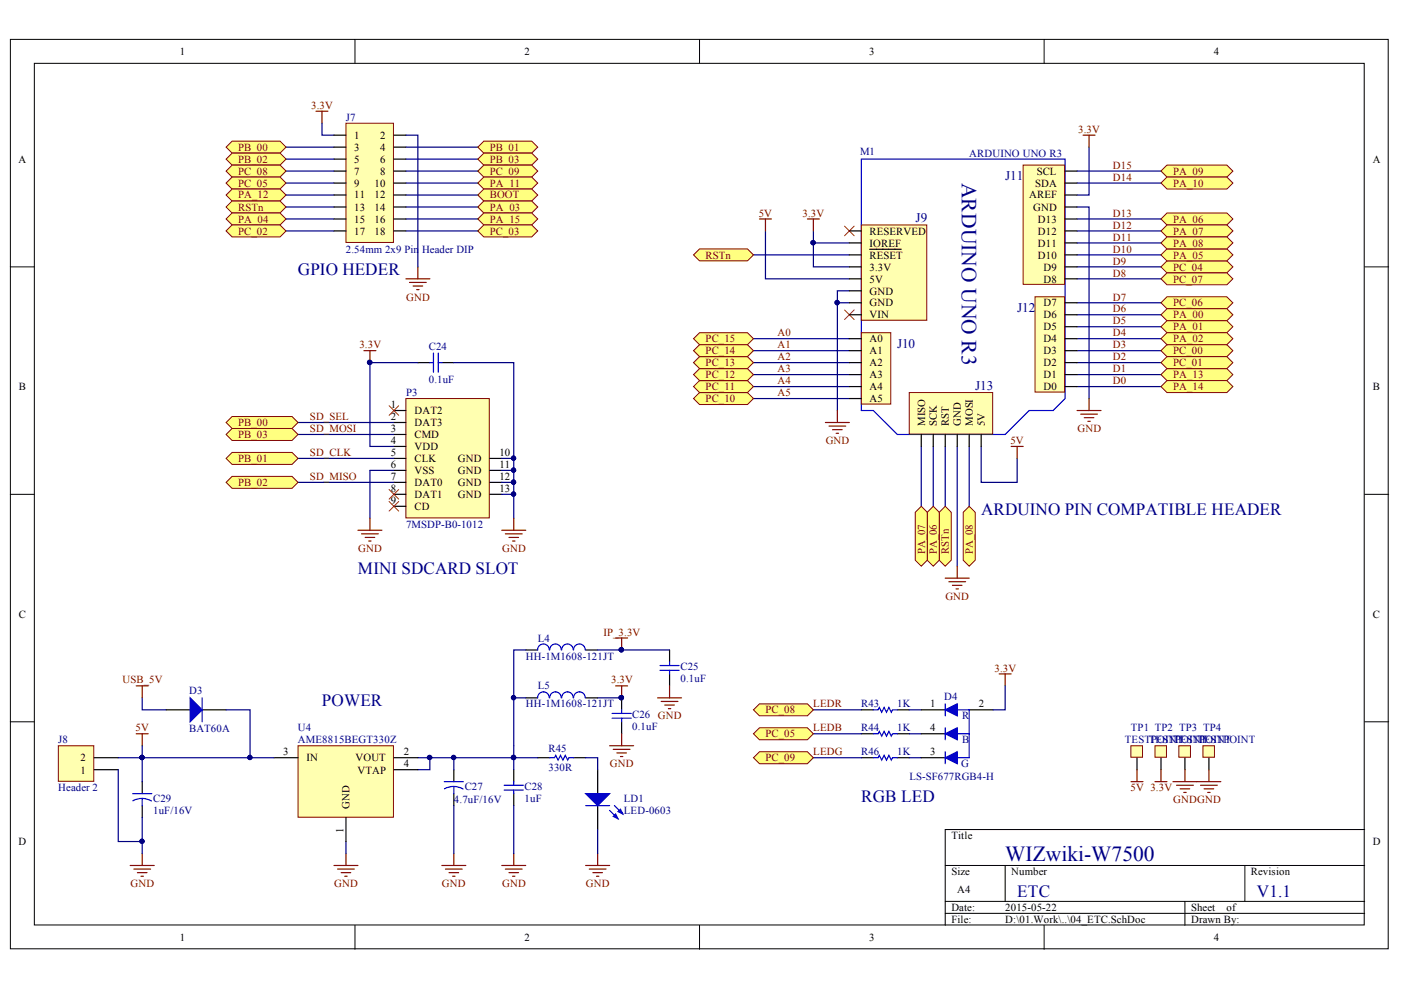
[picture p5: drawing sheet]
<svg xmlns="http://www.w3.org/2000/svg" width="297mm" height="210mm" viewBox="0 0 297 210" stroke-linecap="round" stroke-linejoin="round" font-family="sans-serif">
<defs><g id="words">
<g font-size="4.6" fill="#000080">
<text x="203.9" y="38.8" transform="rotate(90 203.9 38.8)">ARDUINO UNO R3</text>
<text x="213.1" y="182.5">WIZwiki-W7500</text>
</g>
<g font-size="3.6" fill="#000080">
<text x="63.2" y="58.3">GPIO HEDER</text>
<text x="208" y="109.1">ARDUINO PIN COMPATIBLE HEADER</text>
<text x="75.9" y="121.8">MINI SDCARD SLOT</text>
<text x="68.2" y="149.7">POWER</text>
<text x="182.6" y="170">RGB LED</text>
<text x="215.7" y="190.3">ETC</text>
<text x="266.5" y="190.3">V1.1</text>
</g>
<g font-size="2.8" fill="#000080">
<text x="213.1" y="38.2">J11</text>
<text x="194.1" y="47.1">J9</text>
<text x="215.7" y="66.2">J12</text>
<text x="190.2" y="73.8">J10</text>
<text x="206.8" y="82.6">J13</text>
</g>
<g font-size="2.3">
<text x="38.1" y="11.7">1</text>
<text x="111.2" y="11.7">2</text>
<text x="184.3" y="11.7">3</text>
<text x="257.4" y="11.7">4</text>
<text x="75.1" y="29.4">1</text>
<text x="80.6" y="29.4">2</text>
<text x="3.9" y="34.5">A</text>
<text x="75.1" y="31.9">3</text>
<text x="75.1" y="34.5">5</text>
<text x="80.6" y="31.9">4</text>
<text x="80.6" y="34.5">6</text>
<text x="291.1" y="34.5">A</text>
<text x="75.1" y="37">7</text>
<text x="75.1" y="39.5">9</text>
<text x="79.4" y="39.5">10</text>
<text x="80.6" y="37">8</text>
<text x="219.5" y="39.5">SDA</text>
<text x="219.8" y="37">SCL</text>
<text x="75.1" y="42.1">11</text>
<text x="75.1" y="44.7">13</text>
<text x="75.1" y="47.2">15</text>
<text x="79.4" y="42.1">12</text>
<text x="79.4" y="44.7">14</text>
<text x="79.4" y="47.2">16</text>
<text x="218.2" y="42.1">AREF</text>
<text x="219" y="44.7">GND</text>
<text x="220.1" y="47.2">D13</text>
<text x="75.1" y="49.8">17</text>
<text x="79.4" y="49.8">18</text>
<text x="184.4" y="49.8">RESERVED</text>
<text x="184.4" y="52.3">IOREF</text>
<text x="220.1" y="52.3">D11</text>
<text x="220.1" y="49.8">D12</text>
<text x="184.4" y="54.8">RESET</text>
<text x="184.4" y="57.4">3.3V</text>
<text x="184.4" y="59.9">5V</text>
<text x="220.1" y="54.8">D10</text>
<text x="221.2" y="59.9">D8</text>
<text x="221.2" y="57.4">D9</text>
<text x="184.4" y="62.4">GND</text>
<text x="184.4" y="65">GND</text>
<text x="221.2" y="65">D7</text>
<text x="184.4" y="67.5">VIN</text>
<text x="221.2" y="70.1">D5</text>
<text x="221.2" y="67.5">D6</text>
<text x="184.4" y="72.6">A0</text>
<text x="184.4" y="75.1">A1</text>
<text x="184.4" y="77.7">A2</text>
<text x="221.2" y="77.7">D2</text>
<text x="221.2" y="75.1">D3</text>
<text x="221.2" y="72.6">D4</text>
<text x="4" y="82.7">B</text>
<text x="184.4" y="80.2">A3</text>
<text x="184.4" y="82.7">A4</text>
<text x="221.2" y="82.7">D0</text>
<text x="221.2" y="80.2">D1</text>
<text x="291.1" y="82.7">B</text>
<text x="82.9" y="86.5">1</text>
<text x="82.9" y="89.1">2</text>
<text x="87.9" y="87.8">DAT2</text>
<text x="184.4" y="85.3">A5</text>
<text x="82.9" y="91.6">3</text>
<text x="82.9" y="94.1">4</text>
<text x="87.9" y="90.3">DAT3</text>
<text x="87.9" y="92.9">CMD</text>
<text x="87.9" y="95.4">VDD</text>
<text x="196.1" y="90.3" transform="rotate(-90 196.1 90.3)">MISO</text>
<text x="198.7" y="90.3" transform="rotate(-90 198.7 90.3)">SCK</text>
<text x="201.2" y="90.3" transform="rotate(-90 201.2 90.3)">RST</text>
<text x="203.7" y="90.3" transform="rotate(-90 203.7 90.3)">GND</text>
<text x="206.3" y="90.3" transform="rotate(-90 206.3 90.3)">MOSI</text>
<text x="208.8" y="90.3" transform="rotate(-90 208.8 90.3)">5V</text>
<text x="82.9" y="96.7">5</text>
<text x="82.9" y="99.2">6</text>
<text x="82.9" y="101.7">7</text>
<text x="87.9" y="97.9">CLK</text>
<text x="87.9" y="100.5">VSS</text>
<text x="97.1" y="97.9">GND</text>
<text x="97.1" y="100.5">GND</text>
<text x="105.9" y="96.7">10</text>
<text x="105.9" y="99.2">11</text>
<text x="105.9" y="101.7">12</text>
<text x="82.9" y="104.4">8</text>
<text x="82.9" y="106.9">9</text>
<text x="87.9" y="103">DAT0</text>
<text x="87.9" y="105.6">DAT1</text>
<text x="97.1" y="103">GND</text>
<text x="97.1" y="105.6">GND</text>
<text x="105.9" y="104.4">13</text>
<text x="87.9" y="108.2">CD</text>
<text x="4" y="131">C</text>
<text x="291.1" y="131">C</text>
<text x="197.2" y="150">1</text>
<text x="207.5" y="150">2</text>
<text x="197.2" y="155.1">4</text>
<text x="17.1" y="161.4">2</text>
<text x="60" y="160.1">3</text>
<text x="65" y="161.4">IN</text>
<text x="75.4" y="161.4">VOUT</text>
<text x="85.6" y="160.1">2</text>
<text x="197.2" y="160.1">3</text>
<text x="17.1" y="164">1</text>
<text x="75.8" y="164">VTAP</text>
<text x="85.6" y="162.7">4</text>
<text x="74.1" y="171.6" transform="rotate(-90 74.1 171.6)">GND</text>
<text x="3.9" y="179.2">D</text>
<text x="72.8" y="176.5" transform="rotate(-90 72.8 176.5)">1</text>
<text x="201.7" y="177.9">Title</text>
<text x="291.1" y="179.2">D</text>
<text x="201.7" y="185.6">Size</text>
<text x="214.4" y="185.6">Number</text>
<text x="265.2" y="185.6">Revision</text>
<text x="203" y="189.4">A4</text>
<text x="201.7" y="193.2">Date:</text>
<text x="201.7" y="195.7">File:</text>
<text x="213.1" y="193.2">2015-05-22</text>
<text x="213.1" y="195.7">D:\01.Work\..\04_ETC.SchDoc</text>
<text x="252.5" y="193.2">Sheet</text>
<text x="252.5" y="195.7">Drawn By:</text>
<text x="260.1" y="193.2">of</text>
<text x="38.1" y="199.5">1</text>
<text x="111.2" y="199.5">2</text>
<text x="184.3" y="199.5">3</text>
<text x="257.4" y="199.5">4</text>
</g>
<g font-size="2.3" fill="#800000">
<text x="66" y="23.1">3.3V</text>
<text x="228.6" y="28.1">3.3V</text>
<text x="50.5" y="31.9">PB_00</text>
<text x="50.5" y="34.5">PB_02</text>
<text x="103.9" y="31.9">PB_01</text>
<text x="103.9" y="34.5">PB_03</text>
<text x="236" y="35.7">D15</text>
<text x="50.5" y="37">PC_08</text>
<text x="50.5" y="39.5">PC_05</text>
<text x="103.9" y="37">PC_09</text>
<text x="103.9" y="39.5">PA_11</text>
<text x="236" y="38.3">D14</text>
<text x="248.7" y="37">PA_09</text>
<text x="248.7" y="39.5">PA_10</text>
<text x="50.5" y="42.1">PA_12</text>
<text x="50.5" y="44.7">RSTn</text>
<text x="50.5" y="47.2">PA_04</text>
<text x="103.9" y="42.1">BOOT</text>
<text x="103.9" y="44.7">PA_03</text>
<text x="103.9" y="47.2">PA_15</text>
<text x="160.9" y="46">5V</text>
<text x="170.2" y="46">3.3V</text>
<text x="236" y="46">D13</text>
<text x="248.7" y="47.2">PA_06</text>
<text x="50.5" y="49.8">PC_02</text>
<text x="103.9" y="49.8">PC_03</text>
<text x="236" y="53.6">D10</text>
<text x="236" y="51">D11</text>
<text x="236" y="48.5">D12</text>
<text x="248.7" y="49.8">PA_07</text>
<text x="248.7" y="52.3">PA_08</text>
<text x="149.6" y="54.8">RSTn</text>
<text x="236" y="58.6">D8</text>
<text x="236" y="56.1">D9</text>
<text x="248.7" y="57.4">PC_04</text>
<text x="248.7" y="59.9">PC_07</text>
<text x="248.7" y="54.8">PA_05</text>
<text x="86.1" y="63.7">GND</text>
<text x="236" y="63.7">D7</text>
<text x="248.7" y="65">PC_06</text>
<text x="164.8" y="71.3">A0</text>
<text x="236" y="71.3">D4</text>
<text x="236" y="68.8">D5</text>
<text x="236" y="66.2">D6</text>
<text x="248.7" y="67.5">PA_00</text>
<text x="248.7" y="70.1">PA_01</text>
<text x="76.2" y="73.9">3.3V</text>
<text x="149.6" y="77.7">PC_13</text>
<text x="149.6" y="75.1">PC_14</text>
<text x="149.6" y="72.6">PC_15</text>
<text x="164.8" y="76.4">A2</text>
<text x="164.8" y="73.9">A1</text>
<text x="236" y="76.4">D2</text>
<text x="236" y="73.9">D3</text>
<text x="248.7" y="75.1">PC_00</text>
<text x="248.7" y="77.7">PC_01</text>
<text x="248.7" y="72.6">PA_02</text>
<text x="149.6" y="82.7">PC_11</text>
<text x="149.6" y="80.2">PC_12</text>
<text x="164.8" y="84">A5</text>
<text x="164.8" y="81.5">A4</text>
<text x="164.8" y="78.9">A3</text>
<text x="236" y="81.5">D0</text>
<text x="236" y="78.9">D1</text>
<text x="248.7" y="80.2">PA_13</text>
<text x="248.7" y="82.7">PA_14</text>
<text x="65.7" y="89.1">SD_SEL</text>
<text x="149.6" y="85.3">PC_10</text>
<text x="50.5" y="90.3">PB_00</text>
<text x="50.5" y="92.9">PB_03</text>
<text x="65.7" y="91.6">SD_MOSI</text>
<text x="175.1" y="94.1">GND</text>
<text x="214.2" y="94.1">5V</text>
<text x="228.4" y="91.6">GND</text>
<text x="50.5" y="97.9">PB_01</text>
<text x="65.7" y="96.7">SD_CLK</text>
<text x="65.7" y="101.7">SD_MISO</text>
<text x="50.5" y="103">PB_02</text>
<text x="75.9" y="117">GND</text>
<text x="106.5" y="117">GND</text>
<text x="196.1" y="117.5" transform="rotate(-90 196.1 117.5)">PA_07</text>
<text x="198.7" y="117.5" transform="rotate(-90 198.7 117.5)">PA_06</text>
<text x="201.2" y="117.5" transform="rotate(-90 201.2 117.5)">RSTn</text>
<text x="206.3" y="117.5" transform="rotate(-90 206.3 117.5)">PA_08</text>
<text x="200.4" y="127.2">GND</text>
<text x="128" y="134.8">IP_3.3V</text>
<text x="210.8" y="142.4">3.3V</text>
<text x="26" y="144.9">USB_5V</text>
<text x="129.6" y="144.9">3.3V</text>
<text x="172.4" y="150">LEDR</text>
<text x="28.8" y="155.1">5V</text>
<text x="162.3" y="151.2">PC_08</text>
<text x="172.4" y="155.1">LEDB</text>
<text x="162.3" y="156.3">PC_05</text>
<text x="162.3" y="161.4">PC_09</text>
<text x="172.4" y="160.1">LEDG</text>
<text x="129.3" y="162.7">GND</text>
<text x="239.7" y="167.8">5V 3.3V</text>
<text x="248.7" y="170.3">GNDGND</text>
<text x="27.7" y="188.1">GND</text>
<text x="70.9" y="188.1">GND</text>
<text x="93.7" y="188.1">GND</text>
<text x="106.5" y="188.1">GND</text>
<text x="124.2" y="188.1">GND</text>
</g>
<g font-size="2.3" fill="#000080">
<text x="73.3" y="25.6">J7</text>
<text x="182.3" y="33">M1</text>
<text x="205.5" y="33.2">ARDUINO UNO R3</text>
<text x="73.3" y="53.6">2.54mm 2x9 Pin</text>
<text x="89.5" y="53.6">Header DIP</text>
<text x="90.9" y="74.1">C24</text>
<text x="86.1" y="84">P3</text>
<text x="90.9" y="81.2">0.1uF</text>
<text x="86.1" y="112">7MSDP-B0-1012</text>
<text x="114" y="136">L4</text>
<text x="111.5" y="139.8">HH-1M1608-121JT</text>
<text x="144.3" y="142.1">C25</text>
<text x="40.1" y="147.2">D3</text>
<text x="111.5" y="150">HH-1M1608-121JT</text>
<text x="114" y="146.2">L5</text>
<text x="144.3" y="144.7">0.1uF</text>
<text x="182.6" y="150">R43</text>
<text x="190.2" y="150">1K</text>
<text x="200.2" y="148.5">D4</text>
<text x="40.1" y="155.3">BAT60A</text>
<text x="63.2" y="155.1">U4</text>
<text x="134" y="152.3">C26 GND</text>
<text x="134" y="154.8">0.1uF</text>
<text x="182.6" y="155.1">R44</text>
<text x="190.2" y="155.1">1K</text>
<text x="204" y="152.5">R</text>
<text x="239.8" y="155.1">TP1 TP2 TP3 TP4</text>
<text x="12.3" y="157.6">J8</text>
<text x="63.2" y="157.6">AME8815BEGT330Z</text>
<text x="116.3" y="159.4">R45</text>
<text x="182.6" y="160.1">R46</text>
<text x="190.2" y="160.1">1K</text>
<text x="204" y="157.6">B</text>
<text x="238.5" y="157.6">TESTTPOINPOINPOINT</text>
<text x="245" y="157.6">ESTTTESTTTESTPOINT</text>
<text x="12.3" y="167.8">Header 2</text>
<text x="98.5" y="167.6">C27</text>
<text x="111.2" y="167.6">C28</text>
<text x="116.3" y="163.5">330R</text>
<text x="192.8" y="165.3">LS-SF677RGB4-H</text>
<text x="203.8" y="162.7">G</text>
<text x="32.5" y="170.1">C29</text>
<text x="32.5" y="172.6">1uF/16V</text>
<text x="96.2" y="170.3">4.7uF/16V</text>
<text x="111.2" y="170.1">1uF</text>
<text x="132.3" y="170.1">LD1</text>
<text x="132.3" y="172.6">LED-0603</text>
</g>
</g></defs>
<g fill="#fff" stroke="#000" stroke-width=".21">
<path d="M2.2 8.4h292.1v192.8h-292.1z"/>
<path d="M7.3 13.4h281.9v182.7h-281.9z"/>
</g>
<g fill="none" stroke="#000" stroke-width=".21">
<path d="M75.3 8.4v5M148.3 8.4v5M221.4 8.4v5M2.2 56.6h5.1M289.3 56.6h5.1M2.2 104.8h5.1M289.3 104.8h5.1M2.2 153h5.1M289.3 153h5.1M289.3 175.9h-88.9v20.3M75.3 196.2v5.1M148.3 196.2v5.1"/>
<path d="M200.4 183.5h88.9M200.4 191.1h88.9M200.4 193.7h88.9M213.1 183.5v7.6M221.4 196.2v5.1M251.2 191.1v5.1M263.9 183.5v7.6"/>
</g>
<g fill="none" stroke="#000080" stroke-width=".25">
<path d="M228.4 38.8h17.7M228.4 36.3h17.7M230.9 31.2v10.2h-2.5M159.7 54h20.4M162.3 49v10.1h17.8M172.5 49v2.5h7.6M172.5 51.5v5.1h7.6M228.4 43.9h2.5v40.6M228.4 54h17.7M228.4 59.1h17.7M228.4 56.6h17.7M228.4 51.5h17.7"/>
<path d="M228.4 49h17.7M228.4 46.4h17.7M159.7 71.8h20.4M159.7 74.3h20.4M159.7 76.9h20.4M159.7 79.4h20.4M177.5 64.2h2.6M180.1 61.7h-2.6v25.3M228.4 64.2h17.7M228.4 71.8h17.7M228.4 74.3h17.7M228.4 76.9h17.7"/>
<path d="M228.4 79.4h17.7M228.4 69.3h17.7M228.4 66.7h17.7M159.7 82h20.4M159.7 84.5h20.4M195.3 94.7v12.6M197.9 94.7v12.6M200.4 94.7v12.6M202.9 94.7v25.3M205.5 94.7v12.6M208 94.7v7.6h7.7v-5.1M228.4 82h17.7"/>
</g>
<g fill="#000080" stroke="#000080" stroke-width=".21">
<circle cx="172.4" cy="51.5" r=".46"/>
<circle cx="177.5" cy="64.2" r=".46"/>
</g>
<g fill="none" stroke="#800000" stroke-width=".25">
<path d="M229.6 28.7h2.6M230.9 28.7v2.5M161 46.4h2.6M162.3 46.4v2.6M171.2 46.4h2.5M172.5 46.4v2.6M175 89.6h5.1M175.8 90.3h3.5M176.5 91.1h2.1M177.3 91.9h.5M177.5 87v2.6M214.4 94.7h2.5"/>
<path d="M215.7 94.7v2.5M228.4 87h5M229.1 87.8h3.6M229.9 88.6h2M230.6 89.3h.6M230.9 84.5v2.5"/>
</g>
<g fill="#ffff80" stroke="#800000" stroke-width=".21">
<path d="M147 84.5l1.3-1.3h10.2l1.2 1.3-1.2 1.3h-10.2z" fill-rule="evenodd"/>
<path d="M147 82l1.3-1.3h10.2l1.2 1.3-1.2 1.2h-10.2z" fill-rule="evenodd"/>
<path d="M147 79.4l1.3-1.2h10.2l1.2 1.2-1.2 1.3h-10.2z" fill-rule="evenodd"/>
<path d="M147 76.9l1.3-1.3h10.2l1.2 1.3-1.2 1.3h-10.2z" fill-rule="evenodd"/>
<path d="M147 74.3l1.3-1.2h10.2l1.2 1.2-1.2 1.3h-10.2z" fill-rule="evenodd"/>
<path d="M147 71.8l1.3-1.3h10.2l1.2 1.3-1.2 1.3h-10.2z" fill-rule="evenodd"/>
<path d="M147 54l1.3-1.2h10.2l1.2 1.2-1.2 1.3h-10.2z" fill-rule="evenodd"/>
<path d="M199.1 108.6l1.3-1.3 1.3 1.3v10.2l-1.3 1.2-1.3-1.2z" fill-rule="evenodd"/>
</g>
<path d="M200.4 122.6h5.1M201.2 123.3h3.5M201.9 124.1h2.1M202.7 124.9h.5M202.9 120v2.6" fill="none" stroke="#800000" stroke-width=".25"/>
<g fill="#ffff80" stroke="#800000" stroke-width=".21">
<path d="M196.6 108.6l1.3-1.3 1.2 1.3v10.2l-1.2 1.2-1.3-1.2z" fill-rule="evenodd"/>
<path d="M204.2 108.6l1.3-1.3 1.3 1.3v10.2l-1.3 1.2-1.3-1.2z" fill-rule="evenodd"/>
<path d="M194.1 108.6l1.2-1.3 1.3 1.3v10.2l-1.3 1.2-1.2-1.2z" fill-rule="evenodd"/>
<path d="M246.1 79.4l1.3-1.2h12.7l1.3 1.2-1.3 1.3h-12.7z" fill-rule="evenodd"/>
<path d="M246.1 82l1.3-1.3h12.7l1.3 1.3-1.3 1.2h-12.7z" fill-rule="evenodd"/>
<path d="M246.1 74.3l1.3-1.2h12.7l1.3 1.2-1.3 1.3h-12.7z" fill-rule="evenodd"/>
<path d="M246.1 76.9l1.3-1.3h12.7l1.3 1.3-1.3 1.3h-12.7z" fill-rule="evenodd"/>
<path d="M246.1 56.6l1.3-1.3h12.7l1.3 1.3-1.3 1.2h-12.7z" fill-rule="evenodd"/>
<path d="M246.1 59.1l1.3-1.3h12.7l1.3 1.3-1.3 1.3h-12.7z" fill-rule="evenodd"/>
<path d="M246.1 64.2l1.3-1.3h12.7l1.3 1.3-1.3 1.3h-12.7z" fill-rule="evenodd"/>
<path d="M246.1 66.7l1.3-1.2h12.7l1.3 1.2-1.3 1.3h-12.7z" fill-rule="evenodd"/>
<path d="M246.1 69.3l1.3-1.3h12.7l1.3 1.3-1.3 1.2h-12.7z" fill-rule="evenodd"/>
<path d="M246.1 71.8l1.3-1.3h12.7l1.3 1.3-1.3 1.3h-12.7z" fill-rule="evenodd"/>
<path d="M246.1 54l1.3-1.2h12.7l1.3 1.2-1.3 1.3h-12.7z" fill-rule="evenodd"/>
<path d="M246.1 46.4l1.3-1.2h12.7l1.3 1.2-1.3 1.3h-12.7z" fill-rule="evenodd"/>
<path d="M246.1 49l1.3-1.3h12.7l1.3 1.3-1.3 1.2h-12.7z" fill-rule="evenodd"/>
<path d="M246.1 51.5l1.3-1.3h12.7l1.3 1.3-1.3 1.3h-12.7z" fill-rule="evenodd"/>
<path d="M246.1 36.3l1.3-1.3h12.7l1.3 1.3-1.3 1.2h-12.7z" fill-rule="evenodd"/>
<path d="M246.1 38.8l1.3-1.3h12.7l1.3 1.3-1.3 1.3h-12.7z" fill-rule="evenodd"/>
</g>
<path d="M179.1 48l2 2M181.1 48l-2 2M179.1 65.7l2 2M181.1 65.7l-2 2" fill="none" stroke="#f00" stroke-width=".21"/>
<path d="M30.2 165.7v2.6M30.2 170.8v2.5M96.2 163.2v2.5M96.2 168.3v2.5" fill="none" stroke="#000" stroke-width=".25"/>
<path d="M28.1 168.3h4.1M30.2 169.3l1.2 .2 .7 .3M30.2 169.3l-.9 .1-1.1 .4M30.2 169.3v1.5M94.2 165.7h4.1M96.2 166.7l.8 .1 1.2 .5M96.2 166.7l-1.2 .2-.8 .3M96.2 166.7v1.6" fill="none" stroke="#00f" stroke-width=".25"/>
<path d="M30.2 158.1v7.6M30.2 173.3v7.7M73.4 178.4v2.6M88.6 160.7h7.6v2.5M91.1 160.7v2.5h-2.5M96.2 170.8v10.2" fill="none" stroke="#000080" stroke-width=".25"/>
<g fill="#000080" stroke="#000080" stroke-width=".21">
<circle cx="30.1" cy="160.6" r=".46"/>
<circle cx="91.1" cy="160.6" r=".46"/>
<circle cx="96.2" cy="160.6" r=".46"/>
<circle cx="30.1" cy="178.4" r=".46"/>
</g>
<g fill="none" stroke="#800000" stroke-width=".25">
<path d="M28.9 155.6h2.5M30.2 155.6v2.5M27.6 183.5h5.1M28.4 184.3h3.5M29.1 185h2.1M29.9 185.8h.5M30.2 181v2.5M70.8 183.5h5.1M71.6 184.3h3.5M72.3 185h2.1M73.1 185.8h.5M73.4 181v2.5"/>
<path d="M93.7 183.5h5.1M94.4 184.3h3.6M95.2 185h2M96 185.8h.5M96.2 181v2.5"/>
</g>
<path d="M63.2 158.1h20.2v15.2h-20.2z" fill="#ffffb0" stroke="#800000" stroke-width=".21"/>
<path d="M58.1 160.7h5.1M73.4 173.3v5.1M83.5 160.7h5.1M83.5 163.2h5.1M108.9 163.2v2.5M108.9 168.3v2.5M114 160.7h2.5M121.6 160.7h2.6M126.7 163.2v5.1M126.7 170.8v5.1M246.1 160.7v2.5" fill="none" stroke="#000" stroke-width=".25"/>
<path d="M106.9 166.5h4.1M106.9 167.5h4.1M108.9 165.7v.8M108.9 167.5v.8M116.5 160.7h1.1l.2-.6 .5 1.1 .5-1.1 .5 1.1 .6-1.1 .5 1.1 .2-.5h1M124.2 170.8h5.1M129.3 171.8l1.7 1.8M130.3 170.8l1.8 1.8" fill="none" stroke="#00f" stroke-width=".25"/>
<g fill="#00f" stroke="#00f" stroke-width=".25">
<path d="M124.2 168.3h5.1l-2.6 2.5z"/>
<path d="M130 173.1l.5-.5 .5 1z"/>
<path d="M131 172.1l.5-.5 .6 1z"/>
</g>
<path d="M30.2 148v2.5h5M108.9 158.1v5.1M96.2 160.7h17.8M108.9 170.8v10.2M124.2 160.7h2.5v2.5M126.7 175.9v5.1" fill="none" stroke="#000080" stroke-width=".25"/>
<g fill="#000080" stroke="#000080" stroke-width=".21">
<circle cx="108.9" cy="160.6" r=".46"/>
<circle cx="131.7" cy="147.9" r=".46"/>
<circle cx="96.2" cy="160.6" r=".46"/>
</g>
<g fill="none" stroke="#800000" stroke-width=".25">
<path d="M28.9 145.4h2.5M30.2 145.4v2.6M130.5 145.4h2.6M131.8 145.4v2.6M106.4 183.5h5.1M107.1 184.3h3.6M107.9 185h2M108.7 185.8h.5M108.9 181v2.5M124.2 183.5h5.1M124.9 184.3h3.6M125.7 185h2"/>
<path d="M126.5 185.8h.5M126.7 181v2.5"/>
</g>
<path d="M244.9 158.1h2.4v2.5h-2.4z" fill="#ffffb0" stroke="#800000" stroke-width=".21"/>
<path d="M251.2 160.7v2.5" fill="none" stroke="#000" stroke-width=".25"/>
<path d="M249.9 158.1h2.5v2.5h-2.5z" fill="#ffffb0" stroke="#800000" stroke-width=".21"/>
<path d="M256.3 160.7v2.5" fill="none" stroke="#000" stroke-width=".25"/>
<path d="M255 158.1h2.5v2.5h-2.5z" fill="#ffffb0" stroke="#800000" stroke-width=".21"/>
<path d="M241.1 160.7v2.5" fill="none" stroke="#000" stroke-width=".25"/>
<path d="M239.8 158.1h2.4v2.5h-2.4z" fill="#ffffb0" stroke="#800000" stroke-width=".21"/>
<g fill="none" stroke="#800000" stroke-width=".25">
<path d="M130.5 135.3h2.6M131.8 135.3v2.5M129.3 158.1h5M130 158.9h3.6M130.8 159.6h2M131.8 155.6v2.5M139.4 148h5.1M140.2 148.7h3.5M140.9 149.5h2.1M141.7 150.2h.5M142 145.4v2.6M131.5 160.4h.6"/>
<path d="M239.8 165.7h2.5M241.1 163.2v2.5M244.9 165.7h2.5M246.1 163.2v2.5M248.7 165.7h10.2M249.5 166.5h3.5M250.2 167.3h2M251 168h.5M251.2 163.2v2.5M254.5 166.5h3.6M255.3 167.3h2M256.1 168h.5"/>
<path d="M256.3 163.2v2.5"/>
</g>
<path d="M111.5 137.8h2.5M124.2 137.8h2.5M142 137.8v2.5M111.5 148h2.5M124.2 148h2.5M131.8 148v2.5M131.8 153v2.6M142 142.9v2.5" fill="none" stroke="#000" stroke-width=".25"/>
<g fill="none" stroke="#00f" stroke-width=".25">
<path d="M116.4 137.8a1.23 1.23 0 0 0-1.2-1.3 1.23 1.23 0 0 0-1.2 1.3M119 137.8a1.22 1.22 0 0 0-1.2-1.3 1.22 1.22 0 0 0-1.2 1.3M121.5 137.8a1.22 1.22 0 0 0-1.2-1.3 1.22 1.22 0 0 0-1.2 1.3M124.1 137.8a1.23 1.23 0 0 0-1.3-1.3 1.23 1.23 0 0 0-1.2 1.3M116.4 148a1.23 1.23 0 0 0-1.2-1.3 1.23 1.23 0 0 0-1.2 1.3M119 148a1.22 1.22 0 0 0-1.2-1.3 1.22 1.22 0 0 0-1.2 1.3M121.5 148a1.22 1.22 0 0 0-1.2-1.3 1.22 1.22 0 0 0-1.2 1.3M124.1 148a1.23 1.23 0 0 0-1.3-1.3 1.23 1.23 0 0 0-1.2 1.3M129.8 151.3h4M129.8 152.3h4M131.8 150.5v.8M131.8 152.3v.7"/>
<path d="M139.9 141.1h4.1M139.9 142.1h4.1M142 140.3v.8M142 142.1v.8"/>
</g>
<path d="M111.5 137.8h-2.6v10.2M126.7 137.8h15.3M111.5 148h-2.6v10.1M126.7 148h5.1" fill="none" stroke="#000080" stroke-width=".25"/>
<g fill="#000080" stroke="#000080" stroke-width=".21">
<circle cx="108.9" cy="147.9" r=".46"/>
<circle cx="131.7" cy="147.9" r=".46"/>
<circle cx="131.7" cy="137.8" r=".46"/>
</g>
<path d="M86.1 84.5h17.6v25.3h-17.6z" fill="#ffffb0" stroke="#800000" stroke-width=".21"/>
<g fill="none" stroke="#000" stroke-width=".25">
<path d="M88.6 76.9h2.5M93.7 76.9h2.5M83.5 87h2.6M83.5 89.6h2.6M83.5 92.1h2.6M83.5 94.7h2.6M83.5 97.2h2.6M83.5 99.7h2.6M103.8 97.2h2.6M103.8 99.7h2.6M83.5 102.3h2.6M83.5 104.8h2.6"/>
<path d="M83.5 107.3h2.6M103.8 102.3h2.6M103.8 104.8h2.6"/>
</g>
<path d="M88.6 76.9h-10.2v17.8h5.1M96.2 76.9h12.7v20.3M63.2 89.6h20.3M63.2 92.1h20.3M63.2 97.2h20.3M83.5 99.7h-5.1v10.2M106.4 97.2h2.5v12.7M106.4 99.7h2.5M63.2 102.3h20.3M106.4 104.8h2.5M106.4 102.3h2.5" fill="none" stroke="#000080" stroke-width=".25"/>
<g fill="#000080" stroke="#000080" stroke-width=".21">
<circle cx="108.9" cy="97.1" r=".46"/>
<circle cx="108.9" cy="99.7" r=".46"/>
<circle cx="108.9" cy="102.2" r=".46"/>
<circle cx="108.9" cy="104.8" r=".46"/>
<circle cx="78.4" cy="76.8" r=".46"/>
</g>
<path d="M77.2 74.3h2.5M78.4 74.3v2.6M75.9 112.4h5.1M76.7 113.2h3.5M77.4 113.9h2M78.2 114.7h.5M78.4 109.9v2.5M106.4 112.4h5.1M107.1 113.2h3.6M107.9 113.9h2M108.7 114.7h.5M108.9 109.9v2.5" fill="none" stroke="#800000" stroke-width=".25"/>
<path d="M91.1 76.9h.8M91.9 74.9v4M92.9 74.9v4M92.9 76.9h.8" fill="none" stroke="#00f" stroke-width=".25"/>
<path d="M82.5 86l2 2.1M84.5 86l-2 2.1M82.5 103.8l2 2M82.5 106.3l2 2.1M84.5 103.8l-2 2M84.5 106.3l-2 2.1" fill="none" stroke="#f00" stroke-width=".21"/>
<g fill="#ffff80" stroke="#800000" stroke-width=".21">
<path d="M47.9 89.6l1.3-1.3h12.7l1.3 1.3-1.3 1.2h-12.7z" fill-rule="evenodd"/>
<path d="M47.9 92.1l1.3-1.3h12.7l1.3 1.3-1.3 1.3h-12.7z" fill-rule="evenodd"/>
<path d="M47.9 97.2l1.3-1.3h12.7l1.3 1.3-1.3 1.3h-12.7z" fill-rule="evenodd"/>
<path d="M47.9 102.3l1.3-1.3h12.7l1.3 1.3-1.3 1.2h-12.7z" fill-rule="evenodd"/>
</g>
<path d="M182.6 33.7h43.2v50.8l-2.5 2.5h-5.1l-5.1 5.1h-22.9l-5-5.1h-2.6z" fill="none" stroke="#00f" stroke-width=".25"/>
<g fill="#ffffb0" stroke="#800000" stroke-width=".21">
<path d="M182.6 47.7h13.9v20.2h-13.9z"/>
<path d="M182.6 70.5h6.3v15.2h-6.3z"/>
</g>
<g fill="none" stroke="#000" stroke-width=".25">
<path d="M180.1 49h2.5M180.1 51.5h2.5M180.1 54h2.5M180.1 56.6h2.5M180.1 59.1h2.5M184.4 52.8h6.7M180.1 61.7h2.5M180.1 64.2h2.5M180.1 66.7h2.5M180.1 71.8h2.5M180.1 74.3h2.5M180.1 76.9h2.5"/>
<path d="M180.1 79.4h2.5M180.1 82h2.5M180.1 84.5h2.5"/>
</g>
<g fill="#ffffb0" stroke="#800000" stroke-width=".21">
<path d="M192.8 83.2h17.7v8.8h-17.7z"/>
<path d="M219.4 62.9h6.3v20.2h-6.3z"/>
<path d="M216.9 35h8.8v25.3h-8.8z"/>
</g>
<g fill="none" stroke="#000" stroke-width=".25">
<path d="M225.8 38.8h2.6M225.8 36.3h2.6M225.8 59.1h2.6M225.8 56.6h2.6M225.8 54h2.6M225.8 51.5h2.6M225.8 49h2.6M225.8 46.4h2.6M225.8 43.9h2.6M225.8 41.4h2.6M225.8 79.4h2.6M225.8 76.9h2.6"/>
<path d="M225.8 74.3h2.6M225.8 71.8h2.6M225.8 69.3h2.6M225.8 66.7h2.6M225.8 64.2h2.6M195.3 92.1v2.6M197.9 92.1v2.6M200.4 92.1v2.6M202.9 92.1v2.6M205.5 92.1v2.6M208 92.1v2.6M225.8 82h2.6"/>
</g>
<path d="M67 23.6h2.5M68.3 23.6v2.5M86.1 59.1h5M86.8 59.9h3.6M88.6 56.6v2.5M87.6 60.6h2M88.3 61.4h.6" fill="none" stroke="#800000" stroke-width=".25"/>
<g fill="none" stroke="#000080" stroke-width=".25">
<path d="M60.6 31.2h10.2M60.6 33.7h10.2M60.6 36.3h10.2M60.6 38.8h10.2M68.3 26.1v2.6h2.5M86.1 28.7h2.5v27.9M86.1 31.2h15.2M86.1 33.7h15.2M86.1 36.3h15.2M86.1 38.8h15.2M60.6 41.4h10.2M60.6 43.9h10.2"/>
<path d="M60.6 46.4h10.2M60.6 49h10.2M86.1 41.4h15.2M86.1 43.9h15.2M86.1 46.4h15.2M86.1 49h15.2"/>
</g>
<g fill="#ffff80" stroke="#800000" stroke-width=".21">
<path d="M47.9 31.2l1.3-1.3h10.2l1.2 1.3-1.2 1.3h-10.2z" fill-rule="evenodd"/>
<path d="M47.9 33.7l1.3-1.2h10.2l1.2 1.2-1.2 1.3h-10.2z" fill-rule="evenodd"/>
<path d="M47.9 36.3l1.3-1.3h10.2l1.2 1.3-1.2 1.2h-10.2z" fill-rule="evenodd"/>
<path d="M47.9 38.8l1.3-1.3h10.2l1.2 1.3-1.2 1.3h-10.2z" fill-rule="evenodd"/>
<path d="M47.9 41.4l1.3-1.3h10.2l1.2 1.3-1.2 1.2h-10.2z" fill-rule="evenodd"/>
<path d="M47.9 43.9l1.3-1.3h10.2l1.2 1.3-1.2 1.3h-10.2z" fill-rule="evenodd"/>
<path d="M47.9 46.4l1.3-1.2h10.2l1.2 1.2-1.2 1.3h-10.2z" fill-rule="evenodd"/>
<path d="M47.9 49l1.3-1.3h10.2l1.2 1.3-1.2 1.2h-10.2z" fill-rule="evenodd"/>
<path d="M101.3 31.2l1.3-1.3h10.1l1.3 1.3-1.3 1.3h-10.1z" fill-rule="evenodd"/>
<path d="M101.3 33.7l1.3-1.2h10.1l1.3 1.2-1.3 1.3h-10.1z" fill-rule="evenodd"/>
<path d="M101.3 36.3l1.3-1.3h10.1l1.3 1.3-1.3 1.2h-10.1z" fill-rule="evenodd"/>
<path d="M101.3 38.8l1.3-1.3h10.1l1.3 1.3-1.3 1.3h-10.1z" fill-rule="evenodd"/>
<path d="M101.3 41.4l1.3-1.3h10.1l1.3 1.3-1.3 1.2h-10.1z" fill-rule="evenodd"/>
<path d="M101.3 43.9l1.3-1.3h10.1l1.3 1.3-1.3 1.3h-10.1z" fill-rule="evenodd"/>
<path d="M101.3 46.4l1.3-1.2h10.1l1.3 1.2-1.3 1.3h-10.1z" fill-rule="evenodd"/>
<path d="M101.3 49l1.3-1.3h10.1l1.3 1.3-1.3 1.2h-10.1z" fill-rule="evenodd"/>
</g>
<path d="M35.2 150.5h5.1M42.9 150.5h5M182.6 150.5h2.6M182.6 155.6h2.6M190.2 150.5h2.6M190.2 155.6h2.6M195.3 150.5h5.1M195.3 155.6h5.1M205.5 150.5h5.1M182.6 160.7h2.6M190.2 160.7h2.6M195.3 160.7h5.1" fill="none" stroke="#000" stroke-width=".25"/>
<g fill="#00f" stroke="#00f" stroke-width=".25">
<path d="M40.3 148l2.6 2.5-2.6 2.5z"/>
<path d="M200.4 150.5l2.5-1.3v2.6z"/>
<path d="M200.4 155.6l2.5-1.3v2.5z"/>
<path d="M200.4 160.7l2.5-1.3v2.5z"/>
</g>
<path d="M42.9 148v5M185.2 150.5h1l.2-.5 .5 1 .5-1 .6 1 .5-1 .5 1 .2-.5h1M185.2 155.6h1l.2-.5 .5 1 .5-1 .6 1 .5-1 .5 1 .2-.5h1M200.4 149.2v2.6M200.4 154.3v2.5M200.4 159.4v2.5M202.9 150.5h2.6v10.2h-2.6M202.9 155.6h2.6M185.2 160.7h1l.2-.6 .5 1.1 .5-1.1 .6 1.1 .5-1.1 .5 1.1 .2-.5h1" fill="none" stroke="#00f" stroke-width=".25"/>
<path d="M47.9 150.5h5.1v10.2M172.5 150.5h10.1M172.5 155.6h10.1M192.8 150.5h2.5M192.8 155.6h2.5M213.1 145.4v5.1h-2.5M30.2 160.7h27.9M172.5 160.7h10.1M192.8 160.7h2.5" fill="none" stroke="#000080" stroke-width=".25"/>
<g fill="#000080" stroke="#000080" stroke-width=".21">
<circle cx="30.1" cy="160.6" r=".46"/>
<circle cx="53" cy="160.6" r=".46"/>
</g>
<path d="M211.8 142.9h2.6M213.1 142.9v2.5" fill="none" stroke="#800000" stroke-width=".25"/>
<g fill="#ffff80" stroke="#800000" stroke-width=".21">
<path d="M159.7 155.6l1.3-1.3h10.2l1.3 1.3-1.3 1.2h-10.2z" fill-rule="evenodd"/>
<path d="M159.7 150.5l1.3-1.3h10.2l1.3 1.3-1.3 1.3h-10.2z" fill-rule="evenodd"/>
<path d="M159.7 160.7l1.3-1.3h10.2l1.3 1.3-1.3 1.2h-10.2z" fill-rule="evenodd"/>
</g>
<path d="M12.4 158.1h7.5v7.6h-7.5z" fill="#ffffb0" stroke="#800000" stroke-width=".21"/>
<path d="M20 163.2h5.1M20 160.7h5.1" fill="none" stroke="#000" stroke-width=".25"/>
<path d="M25.1 163.2v15.2h5.1M25.1 160.7h5.1" fill="none" stroke="#000080" stroke-width=".25"/>
<g fill="#000080" stroke="#000080" stroke-width=".21">
<circle cx="30.1" cy="160.6" r=".46"/>
<circle cx="30.1" cy="178.4" r=".46"/>
</g>
<path d="M73.4 26.1h10v25.3h-10z" fill="#ffffb0" stroke="#800000" stroke-width=".21"/>
<g fill="none" stroke="#000" stroke-width=".25">
<path d="M70.8 28.7h2.6M70.8 31.2h2.6M70.8 33.7h2.6M70.8 36.3h2.6M70.8 38.8h2.6M83.5 28.7h2.6M83.5 31.2h2.6M83.5 33.7h2.6M83.5 36.3h2.6M83.5 38.8h2.6M70.8 41.4h2.6M70.8 43.9h2.6"/>
<path d="M70.8 46.4h2.6M70.8 49h2.6M83.5 41.4h2.6M83.5 43.9h2.6M83.5 46.4h2.6M83.5 49h2.6"/>
</g>
<use href="#words"/>
</svg>
